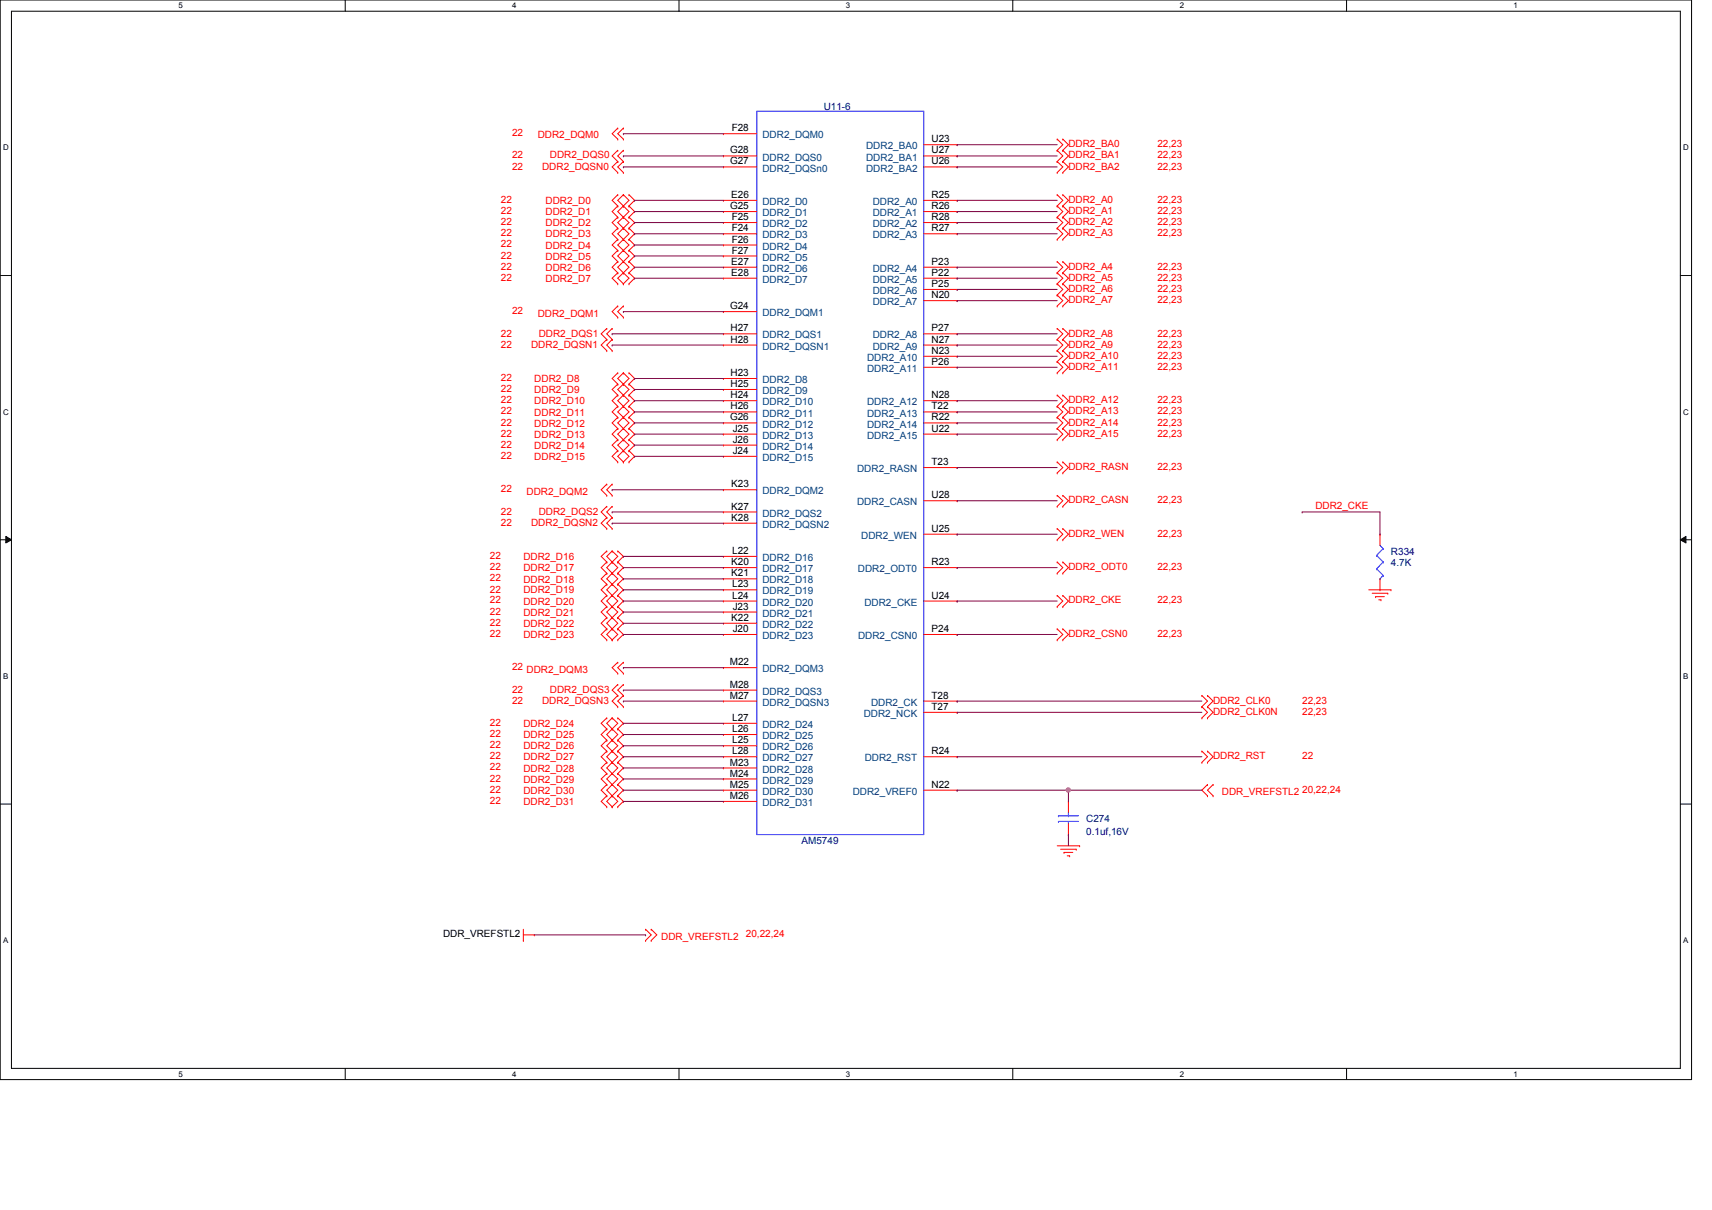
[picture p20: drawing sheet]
<svg xmlns="http://www.w3.org/2000/svg" width="297mm" height="210mm" viewBox="0 0 297 210" stroke-linecap="round" stroke-linejoin="round" font-family="sans-serif">
<defs><g id="words">
<g font-size="1.7" fill="#f00">
<text x="88.9" y="23.6">22</text>
<text x="88.9" y="27.5">22</text>
<text x="88.9" y="29.4">22</text>
<text x="93.3" y="24">DDR2_DQM0</text>
<text x="94.1" y="29.4">DDR2_DQSN0</text>
<text x="95.4" y="27.5">DDR2_DQS0</text>
<text x="185.4" y="25.6">DDR2_BA0</text>
<text x="185.4" y="27.5">DDR2_BA1</text>
<text x="185.4" y="29.4">DDR2_BA2</text>
<text x="200.8" y="25.6">22,23</text>
<text x="200.8" y="27.5">22,23</text>
<text x="200.8" y="29.4">22,23</text>
<text x="86.9" y="35.2">22</text>
<text x="94.7" y="35.4">DDR2_D0</text>
<text x="185.4" y="35.2">DDR2_A0</text>
<text x="200.8" y="35.2">22,23</text>
<text x="86.9" y="37.1">22</text>
<text x="86.9" y="39.1">22</text>
<text x="86.9" y="41">22</text>
<text x="94.7" y="37.3">DDR2_D1</text>
<text x="94.7" y="39.3">DDR2_D2</text>
<text x="94.7" y="41.2">DDR2_D3</text>
<text x="185.4" y="39.1">DDR2_A2</text>
<text x="185.4" y="37.1">DDR2_A1</text>
<text x="185.4" y="41">DDR2_A3</text>
<text x="200.8" y="39.1">22,23</text>
<text x="200.8" y="37.1">22,23</text>
<text x="200.8" y="41">22,23</text>
<text x="86.9" y="42.9">22</text>
<text x="86.9" y="44.9">22</text>
<text x="86.9" y="46.8">22</text>
<text x="94.7" y="43.1">DDR2_D4</text>
<text x="94.7" y="45">DDR2_D5</text>
<text x="94.7" y="47">DDR2_D6</text>
<text x="185.4" y="46.8">DDR2_A4</text>
<text x="200.8" y="46.8">22,23</text>
<text x="86.9" y="48.7">22</text>
<text x="94.7" y="48.9">DDR2_D7</text>
<text x="185.4" y="50.7">DDR2_A6</text>
<text x="185.4" y="48.7">DDR2_A5</text>
<text x="185.4" y="52.6">DDR2_A7</text>
<text x="200.8" y="50.7">22,23</text>
<text x="200.8" y="48.7">22,23</text>
<text x="200.8" y="52.6">22,23</text>
<text x="86.9" y="58.4">22</text>
<text x="88.9" y="54.5">22</text>
<text x="93.3" y="54.9">DDR2_DQM1</text>
<text x="93.5" y="58.4">DDR2_DQS1</text>
<text x="185.4" y="58.4">DDR2_A8</text>
<text x="200.8" y="58.4">22,23</text>
<text x="86.9" y="60.3">22</text>
<text x="92.2" y="60.3">DDR2_DQSN1</text>
<text x="185.4" y="62.2">DDR2_A10</text>
<text x="185.4" y="60.3">DDR2_A9</text>
<text x="185.4" y="64.2">DDR2_A11</text>
<text x="200.8" y="62.2">22,23</text>
<text x="200.8" y="64.2">22,23</text>
<text x="200.8" y="60.3">22,23</text>
<text x="86.9" y="66.1">22</text>
<text x="86.9" y="68">22</text>
<text x="86.9" y="70">22</text>
<text x="86.9" y="71.9">22</text>
<text x="92.7" y="66.3">DDR2_D8</text>
<text x="92.7" y="68.2">DDR2_D9</text>
<text x="92.7" y="70.1">DDR2_D10</text>
<text x="185.4" y="70">DDR2_A12</text>
<text x="185.4" y="71.9">DDR2_A13</text>
<text x="200.8" y="70">22,23</text>
<text x="200.8" y="71.9">22,23</text>
<text x="86.9" y="73.8">22</text>
<text x="86.9" y="75.7">22</text>
<text x="86.9" y="77.7">22</text>
<text x="92.7" y="72.1">DDR2_D11</text>
<text x="92.7" y="74">DDR2_D12</text>
<text x="92.7" y="75.9">DDR2_D13</text>
<text x="92.7" y="77.9">DDR2_D14</text>
<text x="185.4" y="73.8">DDR2_A14</text>
<text x="185.4" y="75.7">DDR2_A15</text>
<text x="200.8" y="73.8">22,23</text>
<text x="200.8" y="75.7">22,23</text>
<text x="86.9" y="79.6">22</text>
<text x="92.7" y="79.8">DDR2_D15</text>
<text x="185.4" y="81.5">DDR2_RASN</text>
<text x="200.8" y="81.5">22,23</text>
<text x="86.9" y="85.4">22</text>
<text x="86.9" y="89.3">22</text>
<text x="91.4" y="85.8">DDR2_DQM2</text>
<text x="93.5" y="89.3">DDR2_DQS2</text>
<text x="185.4" y="87.3">DDR2_CASN</text>
<text x="200.8" y="87.3">22,23</text>
<text x="228.2" y="88.2">DDR2_CKE</text>
<text x="86.9" y="91.2">22</text>
<text x="92.2" y="91.2">DDR2_DQSN2</text>
<text x="185.4" y="93.1">DDR2_WEN</text>
<text x="200.8" y="93.1">22,23</text>
<text x="85" y="97">22</text>
<text x="85" y="98.9">22</text>
<text x="85" y="100.8">22</text>
<text x="90.8" y="97.2">DDR2_D16</text>
<text x="90.8" y="99.1">DDR2_D17</text>
<text x="90.8" y="101">DDR2_D18</text>
<text x="185.4" y="98.9">DDR2_ODT0</text>
<text x="200.8" y="98.9">22,23</text>
<text x="85" y="102.8">22</text>
<text x="85" y="104.7">22</text>
<text x="85" y="106.6">22</text>
<text x="90.8" y="103">DDR2_D19</text>
<text x="90.8" y="104.9">DDR2_D20</text>
<text x="90.8" y="106.8">DDR2_D21</text>
<text x="185.4" y="104.7">DDR2_CKE</text>
<text x="200.8" y="104.7">22,23</text>
<text x="85" y="108.6">22</text>
<text x="85" y="110.5">22</text>
<text x="90.8" y="108.8">DDR2_D22</text>
<text x="90.8" y="110.7">DDR2_D23</text>
<text x="185.4" y="110.5">DDR2_CSN0</text>
<text x="200.8" y="110.5">22,23</text>
<text x="88.9" y="116.3">22 DDR2_DQM3</text>
<text x="85" y="125.9">22</text>
<text x="88.9" y="120.1">22</text>
<text x="88.9" y="122.1">22</text>
<text x="94.1" y="122.1">DDR2_DQSN3</text>
<text x="95.4" y="120.1">DDR2_DQS3</text>
<text x="210.5" y="122.1">DDR2_CLK0</text>
<text x="210.5" y="124">DDR2_CLK0N</text>
<text x="225.9" y="124">22,23</text>
<text x="225.9" y="122.1">22,23</text>
<text x="85" y="127.9">22</text>
<text x="85" y="129.8">22</text>
<text x="85" y="131.7">22</text>
<text x="90.8" y="126.2">DDR2_D24</text>
<text x="90.8" y="128.1">DDR2_D25</text>
<text x="90.8" y="130">DDR2_D26</text>
<text x="90.8" y="131.9">DDR2_D27</text>
<text x="210.5" y="131.7">DDR2_RST</text>
<text x="225.9" y="131.7">22</text>
<text x="85" y="133.6">22</text>
<text x="85" y="135.6">22</text>
<text x="85" y="137.5">22</text>
<text x="90.8" y="133.9">DDR2_D28</text>
<text x="90.8" y="135.8">DDR2_D29</text>
<text x="90.8" y="137.7">DDR2_D30</text>
<text x="212" y="137.9">DDR_VREFSTL2</text>
<text x="225.9" y="137.5">20,22,24</text>
<text x="85" y="139.4">22</text>
<text x="90.8" y="139.7">DDR2_D31</text>
<text x="114.7" y="163">DDR_VREFSTL2</text>
<text x="129.4" y="162.6">20,22,24</text>
</g>
<g font-size="1.7">
<text x="127" y="22.8">F28</text>
<text x="126.7" y="28.5">G27</text>
<text x="126.7" y="26.6">G28</text>
<text x="161.6" y="28.5">U26</text>
<text x="161.6" y="24.7">U23</text>
<text x="161.6" y="26.6">U27</text>
<text x="126.9" y="34.3">E26</text>
<text x="161.6" y="34.3">R25</text>
<text x="126.7" y="36.3">G25</text>
<text x="127" y="40.1">F24</text>
<text x="127" y="38.2">F25</text>
<text x="161.6" y="38.2">R28</text>
<text x="161.6" y="40.1">R27</text>
<text x="161.6" y="36.3">R26</text>
<text x="126.9" y="45.9">E27</text>
<text x="126.9" y="47.8">E28</text>
<text x="127" y="44">F27</text>
<text x="127" y="42.1">F26</text>
<text x="161.6" y="45.9">P23</text>
<text x="161.6" y="47.8">P22</text>
<text x="126.7" y="53.6">G24</text>
<text x="161.6" y="51.7">N20</text>
<text x="161.6" y="49.8">P25</text>
<text x="126.7" y="57.5">H27</text>
<text x="126.7" y="59.4">H28</text>
<text x="161.6" y="59.4">N27</text>
<text x="161.6" y="57.5">P27</text>
<text x="126.7" y="65.2">H23</text>
<text x="161.6" y="61.4">N23</text>
<text x="161.6" y="63.3">P26</text>
<text x="126.7" y="67.1">H25</text>
<text x="126.7" y="71">H26</text>
<text x="126.7" y="69.1">H24</text>
<text x="161.6" y="69.1">N28</text>
<text x="161.6" y="71">T22</text>
<text x="126.7" y="72.9">G26</text>
<text x="127.1" y="74.9">J25</text>
<text x="127.1" y="76.8">J26</text>
<text x="161.6" y="72.9">R22</text>
<text x="161.6" y="74.9">U22</text>
<text x="127.1" y="78.7">J24</text>
<text x="161.6" y="80.7">T23</text>
<text x="126.9" y="84.5">K23</text>
<text x="126.9" y="88.4">K27</text>
<text x="161.6" y="86.4">U28</text>
<text x="126.9" y="90.3">K28</text>
<text x="161.6" y="92.2">U25</text>
<text x="126.9" y="98">K20</text>
<text x="126.9" y="100">K21</text>
<text x="127" y="96.1">L22</text>
<text x="127" y="101.9">L23</text>
<text x="161.6" y="98">R23</text>
<text x="126.9" y="107.7">K22</text>
<text x="127" y="103.8">L24</text>
<text x="127.1" y="105.7">J23</text>
<text x="161.6" y="103.8">U24</text>
<text x="127.1" y="109.6">J20</text>
<text x="161.6" y="109.6">P24</text>
<text x="126.6" y="115.4">M22</text>
<text x="126.6" y="119.3">M28</text>
<text x="126.6" y="121.2">M27</text>
<text x="127" y="125.1">L27</text>
<text x="161.6" y="121.2">T28</text>
<text x="161.6" y="123.1">T27</text>
<text x="127" y="127">L26</text>
<text x="127" y="128.9">L25</text>
<text x="127" y="130.9">L28</text>
<text x="161.6" y="130.9">R24</text>
<text x="126.6" y="132.8">M23</text>
<text x="126.6" y="136.7">M25</text>
<text x="126.6" y="134.7">M24</text>
<text x="161.6" y="136.7">N22</text>
<text x="126.6" y="138.6">M26</text>
<text x="76.9" y="162.6">DDR_VREFSTL2</text>
</g>
<g font-size="1.7" fill="#000080">
<text x="142.9" y="19">U11-6</text>
<text x="241.3" y="96.2">R334</text>
<text x="241.3" y="98.1">4.7K</text>
<text x="188.5" y="142.5">C274</text>
<text x="139.1" y="146.4">AM5749</text>
<text x="188.5" y="144.9">0.1uf,16V</text>
</g>
<g font-size="1.7" fill="#004080">
<text x="132.3" y="24">DDR2_DQM0</text>
<text x="132.3" y="29.8">DDR2_DQSn0</text>
<text x="132.3" y="27.9">DDR2_DQS0</text>
<text x="150.3" y="29.8">DDR2_BA2</text>
<text x="150.3" y="25.9">DDR2_BA0</text>
<text x="150.3" y="27.9">DDR2_BA1</text>
<text x="132.3" y="35.6">DDR2_D0</text>
<text x="151.4" y="35.6">DDR2_A0</text>
<text x="132.3" y="41.4">DDR2_D3</text>
<text x="132.3" y="39.4">DDR2_D2</text>
<text x="132.3" y="37.5">DDR2_D1</text>
<text x="151.4" y="39.4">DDR2_A2</text>
<text x="151.4" y="41.4">DDR2_A3</text>
<text x="151.4" y="37.5">DDR2_A1</text>
<text x="132.3" y="47.2">DDR2_D6</text>
<text x="132.3" y="45.2">DDR2_D5</text>
<text x="132.3" y="43.3">DDR2_D4</text>
<text x="151.4" y="47.2">DDR2_A4</text>
<text x="132.3" y="49.1">DDR2_D7</text>
<text x="151.4" y="53">DDR2_A7</text>
<text x="151.4" y="51">DDR2_A6</text>
<text x="151.4" y="49.1">DDR2_A5</text>
<text x="132.3" y="54.9">DDR2_DQM1</text>
<text x="132.3" y="58.7">DDR2_DQS1</text>
<text x="151.4" y="58.7">DDR2_A8</text>
<text x="132.3" y="60.7">DDR2_DQSN1</text>
<text x="150.4" y="62.6">DDR2_A10</text>
<text x="150.4" y="64.5">DDR2_A11</text>
<text x="151.4" y="60.7">DDR2_A9</text>
<text x="132.3" y="68.4">DDR2_D9</text>
<text x="132.3" y="66.5">DDR2_D8</text>
<text x="132.3" y="70.3">DDR2_D10</text>
<text x="150.4" y="70.3">DDR2_A12</text>
<text x="132.3" y="74.2">DDR2_D12</text>
<text x="132.3" y="76.1">DDR2_D13</text>
<text x="132.3" y="72.3">DDR2_D11</text>
<text x="150.4" y="72.3">DDR2_A13</text>
<text x="150.4" y="74.2">DDR2_A14</text>
<text x="150.4" y="76.1">DDR2_A15</text>
<text x="132.3" y="80">DDR2_D15</text>
<text x="132.3" y="78">DDR2_D14</text>
<text x="148.7" y="81.9">DDR2_RASN</text>
<text x="132.3" y="85.8">DDR2_DQM2</text>
<text x="132.3" y="89.6">DDR2_DQS2</text>
<text x="148.7" y="87.7">DDR2_CASN</text>
<text x="132.3" y="91.6">DDR2_DQSN2</text>
<text x="149.4" y="93.5">DDR2_WEN</text>
<text x="132.3" y="99.3">DDR2_D17</text>
<text x="132.3" y="101.2">DDR2_D18</text>
<text x="132.3" y="97.3">DDR2_D16</text>
<text x="148.8" y="99.3">DDR2_ODT0</text>
<text x="132.3" y="107">DDR2_D21</text>
<text x="132.3" y="103.1">DDR2_D19</text>
<text x="132.3" y="105.1">DDR2_D20</text>
<text x="150" y="105.1">DDR2_CKE</text>
<text x="132.3" y="108.9">DDR2_D22</text>
<text x="132.3" y="110.9">DDR2_D23</text>
<text x="148.9" y="110.9">DDR2_CSN0</text>
<text x="132.3" y="116.6">DDR2_DQM3</text>
<text x="132.3" y="120.5">DDR2_DQS3</text>
<text x="132.3" y="122.4">DDR2_DQSN3</text>
<text x="149.9" y="124.4">DDR2_NCK</text>
<text x="151.1" y="122.4">DDR2_CK</text>
<text x="132.3" y="128.2">DDR2_D25</text>
<text x="132.3" y="126.3">DDR2_D24</text>
<text x="132.3" y="130.2">DDR2_D26</text>
<text x="132.3" y="132.1">DDR2_D27</text>
<text x="132.3" y="134">DDR2_D28</text>
<text x="132.3" y="137.9">DDR2_D30</text>
<text x="132.3" y="135.9">DDR2_D29</text>
<text x="148" y="137.9">DDR2_VREF0</text>
<text x="150" y="132.1">DDR2_RST</text>
<text x="132.3" y="139.8">DDR2_D31</text>
</g>
<g font-size="1.4">
<text x="30.9" y="1.4">5</text>
<text x="88.9" y="1.4">4</text>
<text x="146.8" y="1.4">3</text>
<text x="204.7" y="1.4">2</text>
<text x="262.6" y="1.4">1</text>
<text x=".5" y="26.1">D</text>
<text x="292.1" y="26.1">D</text>
<text x=".5" y="71.9">C</text>
<text x="292.1" y="71.9">C</text>
<text x=".5" y="117.8">B</text>
<text x="292.1" y="117.8">B</text>
<text x=".5" y="163.6">A</text>
<text x="292.1" y="163.6">A</text>
<text x="30.9" y="186.8">5</text>
<text x="88.9" y="186.8">4</text>
<text x="146.8" y="186.8">3</text>
<text x="204.7" y="186.8">2</text>
<text x="262.6" y="186.8">1</text>
</g>
</g></defs>
<path d="M0 0h293.5v187.3h-293.5zM2 1.9h289.5v183.4h-289.5z" fill="none" stroke="#000" stroke-width=".17"/>
<g fill="#fff">
<path d="M30.9 .2h.8v1.5h-.8z"/>
<path d="M30.9 185.5h.8v1.6h-.8z"/>
</g>
<path d="M59.9 0v1.9M59.9 185.3v2" fill="none" stroke="#000" stroke-width=".17"/>
<g fill="#fff">
<path d="M88.9 .2h.7v1.5h-.7z"/>
<path d="M88.9 185.5h.7v1.6h-.7z"/>
</g>
<path d="M117.8 0v1.9M117.8 185.3v2" fill="none" stroke="#000" stroke-width=".17"/>
<g fill="#fff">
<path d="M146.8 .2h.7v1.5h-.7z"/>
<path d="M146.8 185.5h.7v1.6h-.7z"/>
</g>
<path d="M175.7 0v1.9M175.7 185.3v2" fill="none" stroke="#000" stroke-width=".17"/>
<g fill="#fff">
<path d="M204.7 .2h.7v1.5h-.7z"/>
<path d="M204.7 185.5h.7v1.6h-.7z"/>
</g>
<path d="M233.6 0v1.9M233.6 185.3v2" fill="none" stroke="#000" stroke-width=".17"/>
<g fill="#fff">
<path d="M262.6 .2h.8v1.5h-.8z"/>
<path d="M262.6 185.5h.8v1.6h-.8z"/>
<path d="M.5 24.8h1v1.6h-1z"/>
<path d="M292.1 24.8h.9v1.6h-.9z"/>
<path d="M.5 70.7h1v1.5h-1z"/>
<path d="M292.1 70.7h.9v1.5h-.9z"/>
</g>
<path d="M0 47.8h2M291.5 47.8h2" fill="none" stroke="#000" stroke-width=".17"/>
<g fill="#fff">
<path d="M.5 116.5h.9v1.6h-.9z"/>
<path d="M292.1 116.5h.8v1.6h-.8z"/>
</g>
<path d="M0 93.6h2M1 93l1 .6-1 .6zM291.5 93.6l1-.6v1.2zM291.5 93.6h2" fill="none" stroke="#000" stroke-width=".17"/>
<path d="M1 93l1 .6-1 .6zM291.5 93.6l1-.6v1.2z" fill="#000"/>
<g fill="#fff">
<path d="M.5 162.4h.9v1.5h-.9z"/>
<path d="M292.1 162.4h.8v1.5h-.8z"/>
</g>
<path d="M0 139.5h2M291.5 139.5h2" fill="none" stroke="#000" stroke-width=".17"/>
<g fill="none" stroke="#f00" stroke-width=".17">
<path d="M107.2 26.1h.1M107.2 28h.1M107.2 29.9h.1M107.2 22.2h.1M107.2 24.1h.1M107.2 33.8h.1M107.2 35.7h.1M107.2 37.7h.1M107.2 39.6h.1M107.2 26.1l-1 1 1 .9M107.2 28l-1 1 1 .9M107.2 22.2l-1 1 1 .9"/>
<path d="M107.2 33.8l-1 1 1 .9M107.2 35.7l-1 1 1 1M107.2 39.6l-1 1 1 .9M107.2 37.7l-1 .9 1 1M108.2 26.1h.1M108.2 28h.1M108.2 29.9h.1M108.2 22.2h.1M108.2 24.1h.1M108.2 35.7h.1M108.2 33.8h.1M108.2 37.7h.1"/>
<path d="M108.2 39.6h.1M108.2 26.1l-1 1 1 .9M108.2 28l-1 1 1 .9M108.2 22.2l-1 1 1 .9M108.2 33.8l-1 1 1.9 1.9-.9 1M108.2 33.8l.9 1-1.9 1.9 1 1M108.2 37.7l-1 .9 1.9 2-1.9 1.9 1 .9M108.2 37.7l.9 .9-1.9 2 1.9 1.9-.9 .9M109.1 33.8h.1M109.1 35.7h.1M109.1 37.7h.1M109.1 39.6h.1"/>
<path d="M109.1 33.8l1 1-1 .9M109.1 39.6l1 1-1 .9M109.1 35.7l1 1-1 1M109.1 37.7l1 .9-1 1M125.5 34.8h.1M125.5 38.6h.1M125.5 36.7h.1M125.5 23.2h.1M125.5 29h.1M125.5 27.1h.1M125.5 34.8h5.8M125.5 38.6h5.8"/>
<path d="M125.5 36.7h5.8M125.5 29h5.8M125.5 23.2h5.8M125.5 27.1h5.8M160.3 34.8h5.8M160.3 38.6h5.8M160.3 36.7h5.8M160.3 29h5.8M160.3 25.1h5.8M160.3 27.1h5.8M166.1 34.8h.1M166.1 38.6h.1"/>
<path d="M166.1 36.7h.1M166.1 29h.1M166.1 25.1h.1M166.1 27.1h.1M183.4 24.1h.1M183.4 26.1h.1M183.4 28h.1M183.4 29.9h.1M183.4 37.7h.1M183.4 39.6h.1M183.4 35.7h.1M183.4 33.8h.1"/>
<path d="M183.4 24.1l1 1-1 1M183.4 26.1l1 1-1 .9M183.4 28l1 1-1 .9M183.4 37.7l1 .9-1 1M183.4 35.7l1 1-1 1M183.4 33.8l1 1-1 .9M183.4 39.6l1 1-1 .9M184.4 24.1h.1M184.4 26.1h.1M184.4 28h.1M184.4 29.9h.1M184.4 37.7h.1"/>
<path d="M184.4 39.6h.1M184.4 35.7h.1M184.4 33.8h.1M184.4 24.1l1 1-1 1M184.4 26.1l1 1-1 .9M184.4 28l1 1-1 .9M184.4 37.7l1 .9-1 1M184.4 35.7l1 1-1 1M184.4 33.8l1 1-1 .9M184.4 39.6l1 1-1 .9M105.3 57h.1M105.3 58.9h.1"/>
<path d="M105.3 57l-1 .9 1 1M105.3 58.9l-1 1 1 .9M106.2 57h.1M106.2 58.9h.1M106.2 57l-.9 .9 .9 1M106.2 58.9l-.9 1 .9 .9M107.2 53.1h.1M107.2 55h.1M107.2 41.5h.1M107.2 43.4h.1M107.2 45.4h.1M107.2 47.3h.1"/>
<path d="M107.2 49.2h.1M107.2 53.1l-1 1 1 .9M107.2 41.5l-1 1 1 .9M107.2 43.4l-1 1 1 1M107.2 45.4l-1 1 1 .9M107.2 47.3l-1 1 1 .9M108.2 53.1h.1M108.2 55h.1M108.2 41.5h.1M108.2 43.4h.1M108.2 45.4h.1M108.2 47.3h.1"/>
<path d="M108.2 49.2h.1M108.2 53.1l-1 1 1 .9M108.2 43.4l-1 1 1.9 2-.9 .9M108.2 43.4l.9 1-1.9 2 1 .9M108.2 47.3l-1 1 1 .9M108.2 47.3l.9 1-.9 .9M109.1 41.5h.1M109.1 43.4h.1M109.1 45.4h.1M109.1 47.3h.1M109.1 49.2h.1M109.1 41.5l1 1-1 .9"/>
<path d="M109.1 43.4l1 1-1 1M109.1 45.4l1 1-1 .9M109.1 47.3l1 1-1 .9M125.5 40.6h.1M125.5 46.4h.1M125.5 48.3h.1M125.5 44.4h.1M125.5 42.5h.1M125.5 54.1h.1M125.5 57.9h.1M125.5 59.9h.1M125.5 59.9h5.8"/>
<path d="M125.5 46.4h5.8M125.5 48.3h5.8M125.5 57.9h5.8M125.5 40.6h5.8M125.5 44.4h5.8M125.5 42.5h5.8M125.5 54.1h5.8M160.3 52.2h5.8M160.3 59.9h5.8M160.3 50.2h5.8M160.3 46.4h5.8M160.3 48.3h5.8"/>
<path d="M160.3 57.9h5.8M160.3 40.6h5.8M166.1 52.2h.1M166.1 59.9h.1M166.1 50.2h.1M166.1 46.4h.1M166.1 48.3h.1M166.1 57.9h.1M166.1 40.6h.1M183.4 49.2h.1M183.4 51.2h.1M183.4 57h.1"/>
<path d="M183.4 58.9h.1M183.4 47.3h.1M183.4 53.1h.1M183.4 41.5h.1M183.4 45.4h.1M183.4 49.2l1 1-1 1M183.4 57l1 .9-1 1M183.4 47.3l1 1-1 .9M183.4 51.2l1 1-1 .9M183.4 58.9l1 1-1 .9M183.4 45.4l1 1-1 .9M184.4 49.2h.1"/>
<path d="M184.4 51.2h.1M184.4 57h.1M184.4 58.9h.1M184.4 47.3h.1M184.4 53.1h.1M184.4 41.5h.1M184.4 45.4h.1M184.4 49.2l1 1-1 1M184.4 57l1 .9-1 1M184.4 47.3l1 1-1 .9M184.4 51.2l1 1-1 .9M184.4 58.9l1 1-1 .9"/>
<path d="M184.4 45.4l1 1-1 .9M105.3 60.8h.1M106.2 60.8h.1M107.2 64.7h.1M107.2 66.6h.1M107.2 68.5h.1M107.2 70.5h.1M107.2 72.4h.1M107.2 74.3h.1M107.2 76.3h.1M107.2 78.2h.1M107.2 64.7l-1 1 1 .9"/>
<path d="M107.2 68.5l-1 1 1 1M107.2 66.6l-1 1 1 .9M107.2 70.5l-1 1 1 .9M107.2 72.4l-1 1 1 .9M107.2 74.3l-1 1 1 1M107.2 76.3l-1 .9 1 1M107.2 78.2l-1 1 1 .9M108.2 66.6h.1M108.2 64.7h.1M108.2 68.5h.1M108.2 70.5h.1M108.2 72.4h.1"/>
<path d="M108.2 74.3h.1M108.2 76.3h.1M108.2 78.2h.1M108.2 64.7l-1 1 1 .9M108.2 64.7l.9 1-.9 .9M108.2 66.6l-1 1 1.9 1.9-1.9 2 1 .9M108.2 66.6l.9 1-1.9 1.9 1.9 2-.9 .9M108.2 72.4l-1 1 1.9 1.9-.9 1M108.2 72.4l.9 1-1.9 1.9 1 1M108.2 76.3l-1 .9 1.9 2-.9 .9M108.2 76.3l.9 .9-1.9 2 1 .9M109.1 64.7h.1"/>
<path d="M109.1 66.6h.1M109.1 68.5h.1M109.1 70.5h.1M109.1 72.4h.1M109.1 74.3h.1M109.1 76.3h.1M109.1 78.2h.1M109.1 64.7l1 1-1 .9M109.1 70.5l1 1-1 .9M109.1 66.6l1 1-1 .9M109.1 68.5l1 1-1 1M109.1 72.4l1 1-1 .9"/>
<path d="M109.1 78.2l1 1-1 .9M109.1 74.3l1 1-1 1M109.1 76.3l1 .9-1 1M125.5 73.4h.1M125.5 67.6h.1M125.5 79.2h.1M125.5 75.3h.1M125.5 77.2h.1M125.5 71.5h.1M125.5 65.7h.1M125.5 69.5h.1M125.5 69.5h5.8"/>
<path d="M125.5 71.5h5.8M125.5 73.4h5.8M125.5 67.6h5.8M125.5 79.2h5.8M125.5 75.3h5.8M125.5 77.2h5.8M125.5 65.7h5.8M160.3 69.5h5.8M160.3 61.8h5.8M160.3 63.7h5.8M160.3 71.5h5.8M160.3 73.4h5.8"/>
<path d="M160.3 75.3h5.8M166.1 69.5h.1M166.1 61.8h.1M166.1 63.7h.1M166.1 71.5h.1M166.1 73.4h.1M166.1 75.3h.1M183.4 72.4h.1M183.4 74.3h.1M183.4 68.5h.1M183.4 70.5h.1M183.4 60.8h.1"/>
<path d="M183.4 62.7h.1M183.4 64.7h.1M183.4 76.3h.1M183.4 72.4l1 1-1 .9M183.4 68.5l1 1-1 1M183.4 70.5l1 1-1 .9M183.4 60.8l1 1-1 .9M183.4 62.7l1 1-1 1M183.4 74.3l1 1-1 1M184.4 72.4h.1M184.4 74.3h.1M184.4 68.5h.1"/>
<path d="M184.4 70.5h.1M184.4 60.8h.1M184.4 62.7h.1M184.4 64.7h.1M184.4 76.3h.1M184.4 72.4l1 1-1 .9M184.4 68.5l1 1-1 1M184.4 70.5l1 1-1 .9M184.4 60.8l1 1-1 .9M184.4 62.7l1 1-1 1M184.4 74.3l1 1-1 1M105.3 87.8h.1"/>
<path d="M105.3 89.8h.1M105.3 91.7h.1M105.3 95.6h.1M105.3 97.5h.1M105.3 99.4h.1M105.3 84h.1M105.3 85.9h.1M105.3 87.8l-1 1 1 1M105.3 89.8l-1 1 1 .9M105.3 95.6l-1 .9 1 1M105.3 99.4l-1 1 1 .9M105.3 97.5l-1 1 1 .9"/>
<path d="M105.3 84l-1 1 1 .9M106.2 87.8h.1M106.2 89.8h.1M106.2 91.7h.1M106.2 97.5h.1M106.2 95.6h.1M106.2 99.4h.1M106.2 84h.1M106.2 85.9h.1M106.2 87.8l-.9 1 .9 1M106.2 89.8l-.9 1 .9 .9M106.2 95.6l-.9 .9 .9 1"/>
<path d="M106.2 95.6l1 .9-1 1M106.2 97.5l-.9 1 .9 .9M106.2 97.5l1 1-1 .9M106.2 99.4l-.9 1 1.9 1.9-1 1M106.2 99.4l1 1-1 .9M106.2 84l-.9 1 .9 .9M107.2 80.1h.1M107.2 95.6h.1M107.2 97.5h.1M107.2 99.4h.1M107.2 99.4l1 1-1 .9M107.2 95.6l1 .9-1 1"/>
<path d="M107.2 97.5l1 1-1 .9M108.2 80.1h.1M109.1 80.1h.1M125.5 98.5h.1M125.5 96.5h.1M125.5 85h.1M125.5 88.8h.1M125.5 90.8h.1M125.5 98.5h5.8M125.5 96.5h5.8M125.5 85h5.8M125.5 88.8h5.8"/>
<path d="M125.5 90.8h5.8M160.3 98.5h5.8M160.3 81.1h5.8M160.3 92.7h5.8M160.3 86.9h5.8M166.1 98.5h.1M166.1 81.1h.1M166.1 92.7h.1M166.1 86.9h.1M183.4 85.9h.1M183.4 87.8h.1M183.4 80.1h.1"/>
<path d="M183.4 82h.1M183.4 97.5h.1M183.4 99.4h.1M183.4 91.7h.1M183.4 93.6h.1M183.4 85.9l1 1-1 .9M183.4 80.1l1 1-1 .9M183.4 97.5l1 1-1 .9M183.4 91.7l1 1-1 .9M184.4 85.9h.1M184.4 87.8h.1M184.4 80.1h.1"/>
<path d="M184.4 82h.1M184.4 97.5h.1M184.4 99.4h.1M184.4 91.7h.1M184.4 93.6h.1M184.4 85.9l1 1-1 .9M184.4 80.1l1 1-1 .9M184.4 97.5l1 1-1 .9M184.4 91.7l1 1-1 .9M239.4 92.7h.1M239.4 92.7v1.9M105.3 101.3h.1"/>
<path d="M105.3 103.3h.1M105.3 105.2h.1M105.3 107.1h.1M105.3 109.1h.1M105.3 111h.1M105.3 107.1l-1 1 1 1M105.3 101.3l-1 1 1 1M105.3 103.3l-1 1 1 .9M105.3 105.2l-1 1 1 .9M105.3 109.1l-1 1 1 .9M106.2 101.3h.1M106.2 103.3h.1"/>
<path d="M106.2 105.2h.1M106.2 107.1h.1M106.2 109.1h.1M106.2 111h.1M106.2 101.3l-.9 1 .9 1M106.2 103.3l-.9 1 .9 .9M106.2 103.3l1 1-1.9 1.9 .9 .9M106.2 105.2l1 1-1 .9M106.2 107.1l-.9 1 .9 1M106.2 107.1l1 1-1 1M106.2 109.1l-.9 1 .9 .9M106.2 109.1l1 1-1 .9"/>
<path d="M107.2 118.7h.1M107.2 101.3h.1M107.2 103.3h.1M107.2 105.2h.1M107.2 107.1h.1M107.2 109.1h.1M107.2 111h.1M107.2 114.9h.1M107.2 116.8h.1M107.2 118.7l-1 1 1 .9M107.2 103.3l1 1-1 .9M107.2 105.2l1 1-1 .9"/>
<path d="M107.2 101.3l1 1-1 1M107.2 107.1l1 1-1 1M107.2 109.1l1 1-1 .9M107.2 114.9l-1 .9 1 1M108.2 118.7h.1M108.2 114.9h.1M108.2 116.8h.1M108.2 118.7l-1 1 1 .9M108.2 114.9l-1 .9 1 1M125.5 108.1h.1M125.5 110.1h.1M125.5 106.2h.1"/>
<path d="M125.5 100.4h.1M125.5 102.3h.1M125.5 104.3h.1M125.5 115.8h.1M125.5 119.7h.1M125.5 102.3h5.8M125.5 110.1h5.8M125.5 104.3h5.8M125.5 108.1h5.8M125.5 106.2h5.8M125.5 100.4h5.8M125.5 115.8h5.8"/>
<path d="M125.5 119.7h5.8M160.3 110.1h5.8M160.3 104.3h5.8M166.1 110.1h.1M166.1 104.3h.1M183.4 109.1h.1M183.4 111h.1M183.4 103.3h.1M183.4 105.2h.1M183.4 109.1l1 1-1 .9M183.4 103.3l1 1-1 .9M184.4 109.1h.1"/>
<path d="M184.4 111h.1M184.4 103.3h.1M184.4 105.2h.1M184.4 109.1l1 1-1 .9M184.4 103.3l1 1-1 .9M237.5 102.3h3.8M238.1 102.9h2.7M238.7 103.5h.1M238.7 103.5h1.5M239.2 104.1h.4M239.4 102.3h.1M239.4 100.4v1.9"/>
<path d="M239.6 104.1h.1M240.8 102.9h.1M241.3 102.3h.1M105.3 124.5h.1M105.3 126.4h.1M105.3 128.4h.1M105.3 130.3h.1M105.3 132.2h.1M105.3 134.2h.1M105.3 136.1h.1M105.3 138h.1M105.3 140h.1"/>
<path d="M105.3 128.4l-1 1 1 .9M105.3 126.4l-1 1 1 1M105.3 124.5l-1 1 1 .9M105.3 130.3l-1 1 1 .9M105.3 132.2l-1 1 1 1M105.3 136.1l-1 1 1 .9M105.3 134.2l-1 .9 1 1M105.3 138l-1 1 1 1M106.2 126.4h.1M106.2 124.5h.1M106.2 128.4h.1M106.2 130.3h.1"/>
<path d="M106.2 132.2h.1M106.2 134.2h.1M106.2 136.1h.1M106.2 138h.1M106.2 140h.1M106.2 124.5l1 1-1 .9M106.2 136.1l1 1-1 .9M106.2 124.5l-.9 1 .9 .9M106.2 126.4l-.9 1 .9 1M106.2 126.4l1 1-1 1M106.2 128.4l-.9 1 1.9 1.9-1 .9M106.2 128.4l1 1-1 .9"/>
<path d="M106.2 130.3l-.9 1 .9 .9M106.2 132.2l-.9 1 .9 1M106.2 132.2l1 1-1.9 1.9 .9 1M106.2 134.2l1 .9-1 1M106.2 136.1l-.9 1 .9 .9M106.2 138l-.9 1 .9 1M106.2 138l1 1-1 1M107.2 120.6h.1M107.2 122.6h.1M107.2 124.5h.1M107.2 126.4h.1M107.2 128.4h.1"/>
<path d="M107.2 130.3h.1M107.2 132.2h.1M107.2 134.2h.1M107.2 136.1h.1M107.2 138h.1M107.2 140h.1M107.2 120.6l-1 1 1 1M107.2 134.2l1 .9-1 1M107.2 124.5l1 1-1 .9M107.2 136.1l1 1-1 .9M107.2 130.3l1 1-1 .9M107.2 126.4l1 1-1 1"/>
<path d="M107.2 128.4l1 1-1 .9M107.2 132.2l1 1-1 1M107.2 138l1 1-1 1M108.2 120.6h.1M108.2 122.6h.1M108.2 120.6l-1 1 1 1M125.5 127.4h.1M125.5 125.5h.1M125.5 129.4h.1M125.5 131.3h.1M125.5 133.2h.1M125.5 139h.1"/>
<path d="M125.5 137.1h.1M125.5 135.1h.1M125.5 121.6h.1M125.5 131.3h5.8M125.5 121.6h5.8M125.5 127.4h5.8M125.5 125.5h5.8M125.5 129.4h5.8M125.5 133.2h5.8M125.5 139h5.8M125.5 137.1h5.8M125.5 135.1h5.8"/>
<path d="M160.3 131.3h5.8M160.3 121.6h5.8M160.3 137.1h5.8M160.3 123.6h5.8M166.1 131.3h.1M166.1 121.6h.1M166.1 123.6h.1M166.1 137.1h.1M185.4 139h.1M185.4 139v1.9M208.5 130.3h.1M208.5 132.2h.1"/>
<path d="M208.5 120.6h.1M208.5 122.6h.1M208.5 124.5h.1M208.5 130.3l1 1-1 .9M208.5 120.6l1 1-1 1M208.5 122.6l1 1-1 .9M209.5 136.1h.1M209.5 138h.1M209.5 130.3h.1M209.5 132.2h.1M209.5 120.6h.1M209.5 122.6h.1"/>
<path d="M209.5 124.5h.1M209.5 136.1l-1 1 1 .9M209.5 130.3l1 1-1 .9M209.5 120.6l1 1-1 1M209.5 122.6l1 1-1 .9M210.5 136.1h.1M210.5 138h.1M210.5 136.1l-1 1 1 .9M183.4 146.7h3.9M184 147.3h2.7M184.6 147.9h.1M184.6 147.9h1.5"/>
<path d="M185.2 148.5h.4M185.4 144.8h.1M185.4 142.9v1.9M185.6 148.5h.1M186.7 147.3h.1M187.3 146.7h.1M90.8 163.2h.1M90.8 162.2h1.9M90.8 161.2v2M92.7 162.2h.1M112 161.2h.1M112 163.2h.1"/>
<path d="M112 161.2l1 1-1 1M113 161.2h.1M113 163.2h.1M113 161.2l1 1-1 1"/>
</g>
<g fill="none" stroke="#00f" stroke-width=".17">
<path d="M131.3 19.3h29v125.5h-29zM238.8 96.4h.1M238.8 98.7h.1M238.8 96.4l1.2 1.1M238.8 98.7l1.2 1.1M239.4 94.6l.6 .6M240 95.2h.1M240 97.5h.1M240 99.8h.1M240 95.2l-1.2 1.2M240 97.5l-1.2 1.2M240 99.8l-.6 .6"/>
<path d="M239.4 100.4h.1M183.6 141.5h.1M183.6 142.5h.1M183.6 141.5h3.5M183.6 142.5h3.5M185.4 142.5h.1M185.4 141.5h.1M185.4 140.9v.6M185.4 142.5v.4"/>
</g>
<g fill="none" stroke="#800040" stroke-width=".17">
<path d="M108.2 23.2h.1M108.2 27.1h.1M108.2 29h.1M108.2 23.2h17.3M108.2 27.1h17.3M108.2 29h17.3M110.1 34.8h.1M110.1 36.7h.1M110.1 38.6h.1M110.1 34.8h15.4M110.1 36.7h15.4M110.1 38.6h15.4"/>
<path d="M110.1 40.6h.1M110.1 48.3h.1M110.1 42.5h.1M110.1 44.4h.1M110.1 46.4h.1M110.1 40.6h15.4M110.1 48.3h15.4M110.1 42.5h15.4M110.1 44.4h15.4M110.1 46.4h15.4M110.1 71.5h.1M110.1 79.2h.1"/>
<path d="M110.1 73.4h.1M110.1 75.3h.1M110.1 77.2h.1M110.1 65.7h.1M110.1 67.6h.1M110.1 69.5h.1M110.1 71.5h15.4M110.1 79.2h15.4M110.1 73.4h15.4M110.1 75.3h15.4M110.1 77.2h15.4M110.1 65.7h15.4"/>
<path d="M110.1 67.6h15.4M110.1 69.5h15.4M108.2 96.5h.1M108.2 98.5h.1M108.2 96.5h17.3M108.2 98.5h17.3M166.1 86.9h.1M166.1 81.1h.1M166.1 98.5h.1M166.1 92.7h.1M166.1 98.5h17.3M166.1 86.9h17.3"/>
<path d="M166.1 81.1h17.3M166.1 92.7h17.3M108.2 102.3h.1M108.2 110.1h.1M108.2 104.3h.1M108.2 106.2h.1M108.2 108.1h.1M108.2 100.4h.1M108.2 115.8h.1M108.2 119.7h.1M108.2 102.3h17.3M108.2 110.1h17.3"/>
<path d="M108.2 104.3h17.3M108.2 106.2h17.3M108.2 108.1h17.3M108.2 100.4h17.3M108.2 115.8h17.3M108.2 119.7h17.3M166.1 110.1h.1M166.1 110.1h17.3M108.2 131.3h.1M108.2 139h.1M108.2 133.2h.1M108.2 135.1h.1"/>
<path d="M108.2 137.1h.1M108.2 125.5h.1M108.2 127.4h.1M108.2 129.4h.1M108.2 121.6h.1M108.2 131.3h17.3M108.2 139h17.3M108.2 133.2h17.3M108.2 135.1h17.3M108.2 137.1h17.3M108.2 125.5h17.3M108.2 127.4h17.3"/>
<path d="M108.2 129.4h17.3M108.2 121.6h17.3M166.1 137.1h.1M166.1 137.1h42.4M185.4 137.1h.1"/>
</g>
<circle cx="185.3" cy="137" r=".37" fill="#f0f"/>
<circle cx="185.3" cy="137" r=".37" fill="none" stroke="#f0f" stroke-width=".17"/>
<g fill="none" stroke="#800040" stroke-width=".17">
<path d="M166.1 27.1h.1M166.1 25.1h.1M166.1 29h.1M166.1 36.7h.1M166.1 38.6h.1M166.1 34.8h.1M166.1 27.1h17.3M166.1 25.1h17.3M166.1 29h17.3M166.1 36.7h17.3M166.1 38.6h17.3M166.1 34.8h17.3"/>
<path d="M106.2 57.9h.1M106.2 59.9h.1M106.2 57.9h19.3M106.2 59.9h19.3M108.2 54.1h.1M108.2 54.1h17.3M166.1 57.9h.1M166.1 50.2h.1M166.1 52.2h.1M166.1 48.3h.1M166.1 59.9h.1M166.1 40.6h.1"/>
<path d="M166.1 46.4h.1M166.1 57.9h17.3M166.1 50.2h17.3M166.1 52.2h17.3M166.1 48.3h17.3M166.1 59.9h17.3M166.1 40.6h17.3M166.1 46.4h17.3M166.1 69.5h.1M166.1 71.5h.1M166.1 73.4h.1M166.1 61.8h.1"/>
<path d="M166.1 63.7h.1M166.1 75.3h.1M166.1 69.5h17.3M166.1 71.5h17.3M166.1 73.4h17.3M166.1 61.8h17.3M166.1 63.7h17.3M166.1 75.3h17.3M106.2 85h.1M106.2 88.8h.1M106.2 90.8h.1M106.2 85h19.3"/>
<path d="M106.2 88.8h19.3M106.2 90.8h19.3M225.9 88.8h.1M225.9 88.8h13.5v3.9M239.4 92.7h.1M166.1 104.3h.1M166.1 104.3h17.3M166.1 131.3h.1M166.1 121.6h.1M166.1 123.6h.1M166.1 131.3h42.4M166.1 121.6h42.4"/>
<path d="M166.1 123.6h42.4M185.4 137.1h.1M185.4 137.1v1.9M185.4 144.8h.1M185.4 144.8v1.9M92.7 162.2h19.3M112 162.2h.1"/>
</g>
<circle cx="185.3" cy="137" r=".37" fill="#f0f"/>
<circle cx="185.3" cy="137" r=".37" fill="none" stroke="#f0f" stroke-width=".17"/>
<use href="#words"/>
</svg>
